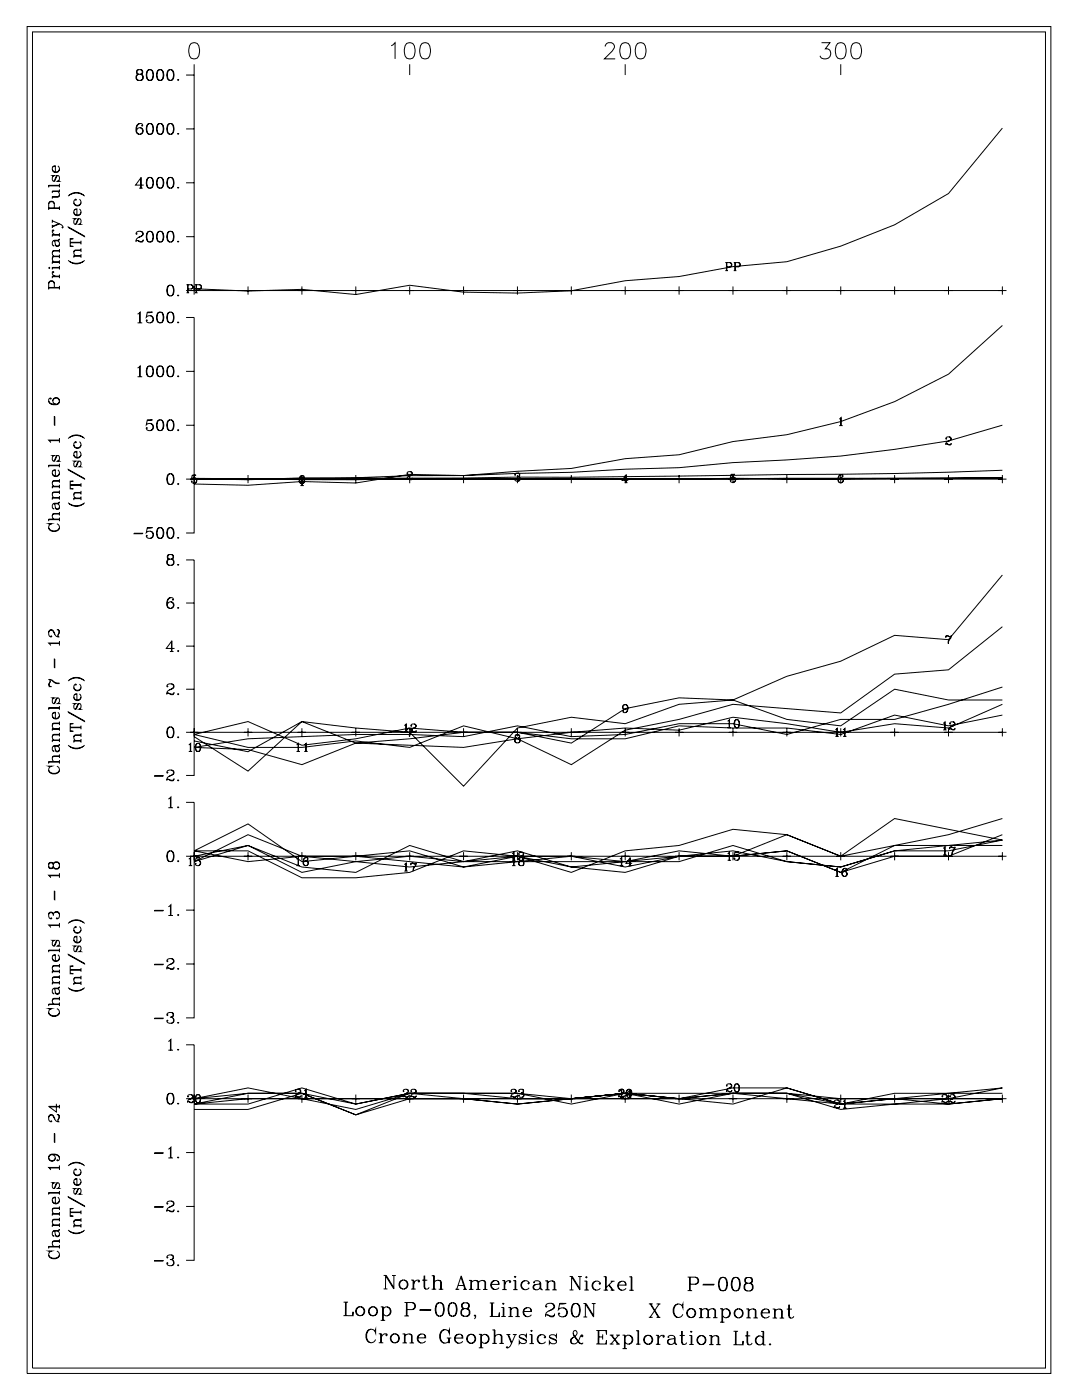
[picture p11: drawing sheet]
<svg xmlns="http://www.w3.org/2000/svg" width="215mm" height="279mm" viewBox="0 0 215 279" stroke-linecap="round" stroke-linejoin="round" font-family="sans-serif">
<g fill="none" stroke="#000" stroke-width=".2">
<path d="M5.4 5.3h204v268.5h-204zM6.5 6.4h201.9v266.3h-201.9zM27.6 13.9l-.3 .1-.1 .5a.72 .72 0 0 0 1.2 0v-.3a.7 .7 0 0 0-1-.2l-.1 .5 .3 .3M27.6 14.8l-.3 .1-.2 .3a.71 .71 0 0 0 .9 .8 .71 .71 0 0 0 .3-1.1l-.3-.1M27.6 14.8l-.2 .1a.69 .69 0 0 0-.1 .9l.3 .2M28 13.9l.3 .3v.3l-.3 .3M28 14.8l.2 .1a.7 .7 0 0 1 .1 .9l-.3 .2M29.8 13.9a.97 .97 0 0 0-.6 1.2l.1 .5a.67 .67 0 0 0 .6 .4 .67 .67 0 0 0 .6-.4 1.82 1.82 0 0 0-.2-1.6 .58 .58 0 0 0-.9 .3 1.26 1.26 0 0 0 .4 1.7M30 13.9a1.36 1.36 0 0 1 0 2.1M31.8 13.9a1.16 1.16 0 0 0-.5 1.7 .66 .66 0 0 0 .6 .4 .66 .66 0 0 0 .6-.4 1.71 1.71 0 0 0-.2-1.6 .58 .58 0 0 0-.9 .3 1.25 1.25 0 0 0 .4 1.7M32 13.9a1.38 1.38 0 0 1 0 2.1M33.9 13.9a.97 .97 0 0 0-.7 1.2l.1 .5a.67 .67 0 0 0 .7 .4 .67 .67 0 0 0 .6-.4 1.82 1.82 0 0 0-.2-1.6 .58 .58 0 0 0-.9 .3 1.26 1.26 0 0 0 .4 1.7"/>
<path d="M34.1 13.9a1.36 1.36 0 0 1 0 2.1M35.5 15.8l.1 .1-.1 .1zM37.1 15h1.6M38.1 8.7a1.05 1.05 0 0 1 1.5 .4 2.68 2.68 0 0 1-.3 2.5 1.06 1.06 0 0 1-1.5-.5 2.68 2.68 0 0 1 .3-2.4zM38.7 15v42.9h-1.6M38.7 12.8v2.2M78 9.1l.7-.6v3.2M81 8.7a1.05 1.05 0 0 1 1.6 .4 2.68 2.68 0 0 1-.3 2.5 1.06 1.06 0 0 1-1.6-.5 2.68 2.68 0 0 1 .3-2.4zM81.6 12.8v2.2M84.1 8.7a1.04 1.04 0 0 1 1.5 .4 2.65 2.65 0 0 1-.3 2.5 1.05 1.05 0 0 1-1.5-.5 2.68 2.68 0 0 1 .3-2.4zM120.6 9.3a.81 .81 0 0 1 .6-.8h.6a.79 .79 0 0 1 .5 1.2l-1.8 2h2.1M124 8.7a1.05 1.05 0 0 1 1.5 .4 2.68 2.68 0 0 1-.3 2.5 1.06 1.06 0 0 1-1.5-.5 2.68 2.68 0 0 1 .3-2.4z"/>
<path d="M124.6 12.8v2.2M127.1 8.7a1.04 1.04 0 0 1 1.5 .4 2.65 2.65 0 0 1-.3 2.5 1.05 1.05 0 0 1-1.6-.5 2.7 2.7 0 0 1 .4-2.4zM163.7 8.5h1.7l-.9 1.2a1.03 1.03 0 0 1 1.1 1.2 1.03 1.03 0 0 1-1.4 .8l-.5-.1-.3-.5M166.9 8.7a1.05 1.05 0 0 1 1.6 .4 2.68 2.68 0 0 1-.3 2.5 1.06 1.06 0 0 1-1.6-.5 2.68 2.68 0 0 1 .3-2.4zM167.6 12.8v2.2M170 8.7a1.04 1.04 0 0 1 1.5 .4 2.65 2.65 0 0 1-.3 2.5 1.05 1.05 0 0 1-1.5-.5 2.7 2.7 0 0 1 .3-2.4zM9.7 37h2.1M10.4 33.8a.75 .75 0 0 0 .7 .5 .75 .75 0 0 0 .7-.5M11 33.2l-.5 .1M11.4 35l-.5 1h-.4a.7 .7 0 0 1 .1-.9l.2-.1h-.4l.2 .1M11.5 38.2a.66 .66 0 0 1 0 1.1h-1.1M11.5 33.1a.72 .72 0 0 1 .2 1 .72 .72 0 0 1-1.1 0 .72 .72 0 0 1 .2-1h.2v1.2"/>
<path d="M11.6 36l.2 .1h-.4l.4-.4v-.4l-.2-.3h-.3l-.6 1.1M11.8 38.9l-.3 .3h-1.1v.4M11.8 36.6v.8M11.8 37.8v.4h-1.4M11.8 38.1h-1.4v.4M11.8 36.9h-2.1v.5M13.6 39.1a2.2 2.2 0 0 1 3.3 0M13.8 38.9l.4-.2a2.57 2.57 0 0 1 2.5 .2M15.8 39.7a.72 .72 0 0 1 .2 1.1 .72 .72 0 0 1-1.1 0 .72 .72 0 0 1 .2-1.1v.2l-.1-.1M27.7 37.5h.7M27.8 24.6a1.29 1.29 0 0 0-.1 2.2M27.9 25.4a.69 .69 0 0 1 .5 .7 .69 .69 0 0 1-.5 .7"/>
<path d="M28 35.6v1.9M28.3 24.9l-.1 .1 .1 .1 .1-.2a.67 .67 0 0 0-.6-.3 .67 .67 0 0 0-.6 .5 1.1 1.1 0 0 0 .5 1.7 .67 .67 0 0 0 .8-.6 .67 .67 0 0 0-.5-.7 .67 .67 0 0 0-.8 .5M28.6 36.9h-1.6l1.1-1.5v2.1M29.8 35.4a.97 .97 0 0 0-.6 1.2l.1 .5a.67 .67 0 0 0 .6 .4 .67 .67 0 0 0 .6-.4 1.82 1.82 0 0 0-.2-1.6 .58 .58 0 0 0-.9 .3 1.26 1.26 0 0 0 .4 1.7M29.8 24.6a.97 .97 0 0 0-.6 1.2l.1 .6a.67 .67 0 0 0 .6 .4 .67 .67 0 0 0 .6-.4 1.82 1.82 0 0 0-.2-1.7 .58 .58 0 0 0-.9 .3 1.26 1.26 0 0 0 .4 1.8M30 35.4a1.36 1.36 0 0 1 0 2.1M30 24.6a1.36 1.36 0 0 1 0 2.2M31.8 35.4a1.16 1.16 0 0 0-.5 1.7 .66 .66 0 0 0 .6 .4 .66 .66 0 0 0 .6-.4 1.71 1.71 0 0 0-.2-1.6 .58 .58 0 0 0-.9 .3 1.25 1.25 0 0 0 .4 1.7M31.8 24.6a1.16 1.16 0 0 0-.5 1.8 .66 .66 0 0 0 .6 .4 .66 .66 0 0 0 .6-.4 1.71 1.71 0 0 0-.2-1.7 .58 .58 0 0 0-.9 .3 1.25 1.25 0 0 0 .4 1.8M32 35.4a1.38 1.38 0 0 1 0 2.1M32 24.6a1.38 1.38 0 0 1 0 2.2M33.9 35.4a.97 .97 0 0 0-.7 1.2l.1 .5a.67 .67 0 0 0 .7 .4 .67 .67 0 0 0 .6-.4 1.82 1.82 0 0 0-.2-1.6 .58 .58 0 0 0-.9 .3 1.26 1.26 0 0 0 .4 1.7"/>
<path d="M33.9 24.6a.97 .97 0 0 0-.7 1.2l.1 .6a.67 .67 0 0 0 .7 .4 .67 .67 0 0 0 .6-.4 1.82 1.82 0 0 0-.2-1.7 .58 .58 0 0 0-.9 .3 1.26 1.26 0 0 0 .4 1.8M34.1 35.4a1.36 1.36 0 0 1 0 2.1M34.1 24.6a1.36 1.36 0 0 1 0 2.2M35.5 37.3l.1 .1-.1 .1zM35.5 26.6l.1 .1-.1 .1zM37.1 36.4h1.6M37.1 25.7h1.6M199.8 25.5l-10.8 13.1-10.7 6.2-10.7 4.3-10.8 3.1-10.7 .9-10.8 2-10.7 .9-10.7 2-10.8 .4-10.7-.2-10.8-1.3-10.7 1.8-10.7-1-10.8 .3-10.7-.4M9.7 56.5a.58 .58 0 0 1 .6-.4 .58 .58 0 0 1 .5 .4M9.7 40.6a.58 .58 0 0 1 .6-.4 .58 .58 0 0 1 .5 .4M9.7 57.4h2.1M9.7 57.3h2.1"/>
<path d="M9.7 41.5h2.1M9.7 41.4h2.1M9.8 53.3v.2l-.1-.1zM10.4 44l1.4 .6a.84 .84 0 0 1 .8 .7l-.1 .1v-.2M10.4 55.1h1.4M10.4 43.8v.6M10.4 44.8v.6M10.4 53.4h1.4M10.4 52.3h1.4M10.4 46.9h1.4M10.5 54.2l.1 .1 .1-.1-.2-.1a.59 .59 0 0 0 0 .6 .59 .59 0 0 0 .5 .3M10.5 45.9h.2l-.2-.1a.59 .59 0 0 0 .5 1"/>
<path d="M10.8 57.3v-.8a.56 .56 0 0 0-.5-.6 .56 .56 0 0 0-.6 .6v1.2M10.8 48l.3 1 .4 .1a.65 .65 0 0 0 0-1.1M10.8 41.4v-.8a.56 .56 0 0 0-.5-.5 .56 .56 0 0 0-.6 .5v1.3M11 48.7a.42 .42 0 0 0 .4 .3 .42 .42 0 0 0 .4-.3M11.6 44.6l-1.2 .5M11.8 51.1h-1.1a.66 .66 0 0 0 0 1.1M11.8 51.2h-1.1l-.3 .3M11.8 49.9h-1.1a.66 .66 0 0 0 0 1.2M11.8 50h-1.1l-.3 .3M11.8 47.7l-.3 .2-.9 .1a.7 .7 0 0 0-.1 .9l.2 .1-.1-.1M11.8 47.6l-.1 .3-.2 .1h-.9M11.8 41.1v.8"/>
<path d="M11.8 46.5v.7M11.8 49.6v.7M11.8 50.7v.8M11.8 51.9v.7M11.8 53v.7M11.8 54.7v.8M11.8 57v.7M11.8 55h-1.4v.5M11.8 46.8h-1.4v.4M11.8 52.2h-1.4v.4M11.8 53.3h-1.4v.4M11.8 44.6l-1.4 .6"/>
<path d="M13.6 51.9a2.2 2.2 0 0 0 3.3 0M13.6 45.2l3.3 2zM13.8 52.1l.4 .2a2.67 2.67 0 0 0 2.5-.2M14 47.7l.6-.1h-.6v1.5h.6l-.6-.1M14 48.4h2.1M14 48.3h2.1M14.7 42.4a.75 .75 0 0 0 .7 .5 .75 .75 0 0 0 .7-.5M14.7 40.4a.75 .75 0 0 0 .7 .5 .75 .75 0 0 0 .7-.5M14.7 51.1h1.4M15.3 41.8l-.5 .1M15.7 43.6l-.5 1h-.4a.7 .7 0 0 1 .1-.9l.2-.1h-.4l.2 .1M15.8 41.7a.72 .72 0 0 1 .2 1 .72 .72 0 0 1-1.1 0 .72 .72 0 0 1 .2-1h.2v1.2"/>
<path d="M15.9 44.6l.2 .1h-.4l.4-.4v-.4l-.2-.3h-.3l-.6 1.1M16.1 49.8h-1.1a.65 .65 0 0 0 0 1.2M16.1 49.9h-1.1l-.3 .3M16.1 51h-1.4v.4M16.1 48v.7M16.1 49.5v.7M16.1 50.7v.7M27.2 46.5l.1 .1h-.2a.74 .74 0 0 1 .8-.5 .74 .74 0 0 1 .6 .6l-.4 .4a1.06 1.06 0 0 0-1 1.1M28 46.1l.2 .1a.49 .49 0 0 1 .1 .7l-.7 .4M28.5 47.9l-.3 .2-.8-.2-.3 .1M28.5 47.7l-.2 .5h-.4l-.5-.3M29.8 46.1a.97 .97 0 0 0-.6 1.2l.1 .5a.67 .67 0 0 0 .6 .5 .67 .67 0 0 0 .6-.5 1.82 1.82 0 0 0-.2-1.6 .58 .58 0 0 0-.9 .3 1.26 1.26 0 0 0 .4 1.7"/>
<path d="M30 46.1a1.36 1.36 0 0 1 0 2.1M31.8 46.1a1.16 1.16 0 0 0-.5 1.7 .66 .66 0 0 0 .6 .5 .66 .66 0 0 0 .6-.5 1.71 1.71 0 0 0-.2-1.6 .58 .58 0 0 0-.9 .3 1.25 1.25 0 0 0 .4 1.7M32 46.1a1.38 1.38 0 0 1 0 2.1M33.9 56.8a.97 .97 0 0 0-.7 1.3l.1 .5a.67 .67 0 0 0 .7 .4 .67 .67 0 0 0 .6-.4 1.82 1.82 0 0 0-.2-1.7 .58 .58 0 0 0-.9 .3 1.26 1.26 0 0 0 .4 1.8M33.9 46.1a.97 .97 0 0 0-.7 1.2l.1 .5a.67 .67 0 0 0 .7 .5 .67 .67 0 0 0 .6-.5 1.82 1.82 0 0 0-.2-1.6 .58 .58 0 0 0-.9 .3 1.26 1.26 0 0 0 .4 1.7M34.1 56.8a1.36 1.36 0 0 1 0 2.2M34.1 46.1a1.36 1.36 0 0 1 0 2.1M35.5 58.8l.1 .1-.1 .1zM35.5 48l.1 .1-.1 .1zM37.1 47.2h1.6M37.2 56.8h.9l.4 .3a.43 .43 0 0 1-.4 .5h-.6M37.2 58.4h.5"/>
<path d="M37.4 56.8v1.6M37.5 56.8v1.6M37.9 57.9h1.6M38.1 56.8l.3 .3-.1 .3-.2 .2M38.7 57.9h161.1M38.7 57.1v1.6M38.8 56.8h1a.42 .42 0 0 1 .4 .4 .42 .42 0 0 1-.4 .4h-.6M38.8 58.4h.6M39.1 56.8v1.6M39.2 56.8v1.6M39.8 56.8l.3 .3-.1 .3-.2 .2M48.6 57.9h1.6"/>
<path d="M49.4 57.1v1.6M59.4 57.9h1.6M60.2 57.1v1.6M70.1 57.9h1.6M70.9 57.1v1.6M80.8 57.9h1.7M81.6 57.1v1.6M91.6 57.9h1.6M92.4 57.1v1.6M102.3 57.9h1.6M103.1 57.1v1.6M113 57.9h1.7"/>
<path d="M113.9 57.1v1.6M123.8 57.9h1.6M124.6 57.1v1.6M134.5 57.9h1.7M135.3 57.1v1.6M144.5 52.3h1a.42 .42 0 0 1 .4 .5 .42 .42 0 0 1-.4 .4h-.6M144.5 53.9h.6M144.8 52.3v1.6M144.9 52.3v1.6M145.3 57.9h1.6M145.5 52.3l.3 .3-.1 .4-.2 .2M146.1 57.1v1.6"/>
<path d="M146.2 52.3h1a.42 .42 0 0 1 .4 .5 .42 .42 0 0 1-.4 .4h-.7M146.2 53.9h.6M146.5 52.3v1.6M147.2 52.3l.3 .3-.1 .4-.2 .2M156 57.9h1.6M156.8 57.1v1.6M166.7 57.9h1.7M167.6 57.1v1.6M177.5 57.9h1.6M178.3 57.1v1.6M188.2 57.9h1.7M189 57.1v1.6"/>
<path d="M199 57.9h1.6M199.8 57.1v1.6M9.7 79.9a1.28 1.28 0 0 0 2.1 .2M10 79.4h.2l-.2-.1a.75 .75 0 0 0-.2 1 .75 .75 0 0 0 .8 .4h.6a.7 .7 0 0 0 .7-.7 .7 .7 0 0 0-.7-.7 .7 .7 0 0 0-.7 .6l.1 .4 .5 .3M10.5 79.9a.69 .69 0 0 1 .7-.6 .69 .69 0 0 1 .6 .6M27.4 73.4l.5-.5v2.2M27.4 62.6l.5-.4v2.2M27.4 75.1h.9M27.4 64.4h.9M27.8 62.3v2.1M27.8 73.1v2M29.4 62.3l1-.1h-1l-.2 1a.77 .77 0 0 1 1.1-.2 .77 .77 0 0 1 0 1.2 .77 .77 0 0 1-1.1-.3l.1-.2 .1 .1-.1 .1"/>
<path d="M29.8 72.9a.97 .97 0 0 0-.6 1.3l.1 .5a.67 .67 0 0 0 .6 .4 .67 .67 0 0 0 .6-.4 1.82 1.82 0 0 0-.2-1.6 .58 .58 0 0 0-.9 .3 1.26 1.26 0 0 0 .4 1.7M30 72.9a1.36 1.36 0 0 1 0 2.2M30 62.9a.75 .75 0 0 1 .5 .7 .75 .75 0 0 1-.5 .8M31.8 72.9a1.16 1.16 0 0 0-.5 1.8 .66 .66 0 0 0 .6 .4 .66 .66 0 0 0 .6-.4 1.71 1.71 0 0 0-.2-1.6 .58 .58 0 0 0-.9 .3 1.25 1.25 0 0 0 .4 1.7M31.8 62.2a1.16 1.16 0 0 0-.5 1.7 .66 .66 0 0 0 .6 .5 .66 .66 0 0 0 .6-.5 1.71 1.71 0 0 0-.2-1.6 .58 .58 0 0 0-.9 .3 1.25 1.25 0 0 0 .4 1.8M32 72.9a1.38 1.38 0 0 1 0 2.2M32 62.2a1.38 1.38 0 0 1 0 2.2M33.9 72.9a.97 .97 0 0 0-.7 1.3l.1 .5a.67 .67 0 0 0 .7 .4 .67 .67 0 0 0 .6-.4 1.82 1.82 0 0 0-.2-1.6 .58 .58 0 0 0-.9 .3 1.26 1.26 0 0 0 .4 1.7M33.9 62.2a.97 .97 0 0 0-.7 1.2l.1 .5a.67 .67 0 0 0 .7 .5 .67 .67 0 0 0 .6-.5 1.82 1.82 0 0 0-.2-1.6 .58 .58 0 0 0-.9 .3 1.26 1.26 0 0 0 .4 1.8M34.1 72.9a1.36 1.36 0 0 1 0 2.2M34.1 62.2a1.36 1.36 0 0 1 0 2.2M35.5 74.9l.1 .1-.1 .1z"/>
<path d="M35.5 64.1l.1 .1-.1 .2zM37.1 63.3h1.6v42.9h-1.6M37.1 74h1.6M199.8 64.9l-10.8 9.7-10.7 5.5-10.7 3.9-10.8 2.6-10.7 1.4-10.8 2.6-10.7 .8-10.7 2-10.8 .5-10.7 .9-10.8-.2-10.7 1.7-10.7-.3-10.8 .7-10.7-.2M9.7 92.8h2.1M9.8 87.8h2M10.4 94.4a.75 .75 0 0 0 .7 .5 .75 .75 0 0 0 .7-.5M10.4 99.3h1.4M10.4 97h1.4M10.8 83l.1 1.8zM11 93.8l-.5 .1M11.4 90.8l-.5 1-.3 .1a.7 .7 0 0 1-.1-.9l.3-.2h-.4l.2 .1"/>
<path d="M11.5 93.7a.72 .72 0 0 1 .2 1 .72 .72 0 0 1-1.1 0 .72 .72 0 0 1 .2-1h.2v1.2M11.6 91.8l.2 .1h-.4l.4-.4v-.4l-.2-.3h-.3l-.6 1.1M11.8 100l-.1 .3-.2 .1h-.9M11.8 98.1h-1.1a.66 .66 0 0 0 0 1.1M11.8 98.2h-1.1l-.3 .3M11.8 95.8h-1.1a.65 .65 0 0 0 0 1.1M11.8 95.9h-1.1l-.3 .3M11.8 87.7h-2.1l.4 .5M11.8 87.3v.9M11.8 92.4v.7M11.8 95.5v.7M11.8 96.6v.7"/>
<path d="M11.8 97.8v.7M11.8 98.9v.7M11.8 96.9h-1.4v.4M11.8 99.2h-1.4v.4M11.8 92.7h-2.1v.4M13.6 93.6l3.3 1.9zM13.6 87.4a2.2 2.2 0 0 1 3.3 0M13.8 87.2l.4-.2a2.56 2.56 0 0 1 2.5 .2M14 96l.6-.1h-.6v1.5h.6l-.6-.1M14 96.7h2.1M14 96.6h2.1M14.7 90.7a.75 .75 0 0 0 .7 .5 .75 .75 0 0 0 .7-.5"/>
<path d="M14.7 88.7a.75 .75 0 0 0 .7 .6 .75 .75 0 0 0 .7-.6M14.7 99.4h1.4M15.3 90.1l-.5 .1M15.7 91.9l-.5 1h-.4a.7 .7 0 0 1 .1-.9l.2-.1h-.4l.2 .1M15.8 90a.72 .72 0 0 1 .2 1.1 .72 .72 0 0 1-1.1 0 .72 .72 0 0 1 .2-1.1h.2v1.2M15.8 88a.72 .72 0 0 1 .2 1.1 .72 .72 0 0 1-1.1 0 .72 .72 0 0 1 .2-1.1v.2l-.1-.1M15.9 92.9l.2 .1h-.4l.4-.4v-.4l-.2-.3h-.3l-.6 1.1M16.1 98.2h-1.1a.65 .65 0 0 0 0 1.1M16.1 98.3h-1.1l-.3 .3M16.1 99.3h-1.4v.4M16.1 96.3v.7M16.1 97.8v.8"/>
<path d="M16.1 99v.7M29.4 83.8l1-.1h-1l-.2 1a.77 .77 0 0 1 1.1-.2 .77 .77 0 0 1 0 1.2 .77 .77 0 0 1-1.1-.3l.1-.2 .1 .1-.1 .1M30 84.4a.75 .75 0 0 1 .5 .7 .75 .75 0 0 1-.5 .7M31.8 83.7a1.16 1.16 0 0 0-.5 1.7 .66 .66 0 0 0 .6 .4 .66 .66 0 0 0 .6-.4 1.71 1.71 0 0 0-.2-1.6 .58 .58 0 0 0-.9 .3 1.25 1.25 0 0 0 .4 1.7M32 83.7a1.38 1.38 0 0 1 0 2.1M33.9 94.4a.97 .97 0 0 0-.7 1.2l.1 .6a.67 .67 0 0 0 .7 .4 .67 .67 0 0 0 .6-.4 1.82 1.82 0 0 0-.2-1.7 .58 .58 0 0 0-.9 .3 1.26 1.26 0 0 0 .4 1.8M33.9 83.7a.97 .97 0 0 0-.7 1.2l.1 .5a.67 .67 0 0 0 .7 .4 .67 .67 0 0 0 .6-.4 1.82 1.82 0 0 0-.2-1.6 .58 .58 0 0 0-.9 .3 1.26 1.26 0 0 0 .4 1.7M34.1 94.4a1.36 1.36 0 0 1 0 2.2M34.1 83.7a1.36 1.36 0 0 1 0 2.1M35.5 96.4l.1 .1-.1 .1zM35.5 85.6l.1 .1-.1 .1zM37.1 95.5h2.4"/>
<path d="M37.1 84.8h1.6M38.3 94.8l.8-.1h-.8l-.1 .8a.57 .57 0 0 1 .8-.2 .57 .57 0 0 1 0 .9 .57 .57 0 0 1-.8-.3v.1M38.7 95.5h161.1M38.7 94.7v1.6M38.8 95.2l.1 .1a.55 .55 0 0 1 .3 .6 .55 .55 0 0 1-.4 .4M48.6 95.5h1.6M49.4 94.7v1.6M59.4 95.5h1.6M59.9 95.5l.3-.3v1.6M59.9 96.8h.7M60.2 94.8a.97 .97 0 0 0-.1 1.6M60.2 94.7v2.1"/>
<path d="M60.2 95.4l.4 .5v.3l-.4 .2M60.6 95v.2v-.2a.56 .56 0 0 0-.7-.2 .56 .56 0 0 0-.3 .7v.4a.52 .52 0 0 0 .6 .6 .52 .52 0 0 0 .5-.7 .52 .52 0 0 0-.8-.3l-.2 .4M70.1 95.5h1.6M70.9 94.7v1.6M80.8 95.5h1.7M81.2 94.3l.1 .1h-.2a.55 .55 0 0 1 .6-.4 .55 .55 0 0 1 .5 .5l-.3 .3a.78 .78 0 0 0-.8 .8M81.6 94.7v1.6M81.8 94l.2 .2 .1 .3-.6 .4M82.2 95.4l-.2 .1h-.9M82.2 95.2l-.2 .4-.7-.2M91.6 95.5h1.6M92.4 94.7v1.6"/>
<path d="M102.3 95.5h1.6M102.7 94.6v.1h-.1a.51 .51 0 0 1 .5-.4 .51 .51 0 0 1 .5 .4l-.1 .2-.5 .1M103.1 94.7v1.6M103.3 94.3l.2 .2-.1 .4-.1 .1 .1 .1a.45 .45 0 0 1 .3 .4 .45 .45 0 0 1-.4 .4l-.6-.1-.1-.2 .1-.2v.2M103.5 95.1l.1 .5-.3 .3M113 95.5h1.7M113.9 94.7v1.6M123.8 95.5h1.6M124.5 96.2h.6M124.6 94.7v1.6M124.8 94.7v1.5M125.2 95.7h-1.2l.8-1.1v1.6"/>
<path d="M134.5 95.5h1.7M135.3 94.7v1.6M145.3 95.5h1.6M145.7 94.6l.8-.1h-.8l-.2 .8a.58 .58 0 0 1 .9-.2 .58 .58 0 0 1 0 .9 .58 .58 0 0 1-.9-.2l.1-.1v.1M146.1 94.7v1.6M146.2 95.1l.1 .1a.56 .56 0 0 1 .2 .5 .56 .56 0 0 1-.3 .4M156 95.5h1.6M156.8 94.7v1.6M166.7 95.5h1.7M167.2 83.5l.4-.3v1.6M167.2 84.8h.7M167.6 94.6a.97 .97 0 0 0-.1 1.6"/>
<path d="M167.6 83.3v1.5M167.6 94.7v1.6M167.6 95.2l.4 .5-.1 .3-.3 .2M167.9 94.9v.1l.1-.1a.56 .56 0 0 0-.7-.2 .56 .56 0 0 0-.3 .6v.5a.52 .52 0 0 0 .6 .5 .52 .52 0 0 0 .4-.6 .52 .52 0 0 0-.7-.4l-.2 .4M177.5 95.5h1.6M178.3 94.7v1.6M188.2 95.5h1.7M188.6 87.4v.1h-.1a.55 .55 0 0 1 .6-.4 .55 .55 0 0 1 .5 .4l-.3 .3a.79 .79 0 0 0-.8 .9M189 94.7v1.6M189.2 87.1l.2 .1 .1 .3-.6 .5M189.6 88.5l-.3 .1-.6-.1h-.2M189.6 88.3l-.2 .4-.7-.2"/>
<path d="M199 95.5h1.6M199.8 84.7l-10.8 3.2a274.7 274.7 0 0 1-42.9 4.3l-10.8 1-10.7 .3-10.7 .6-10.8 .3-10.7 .4h-10.8l-10.7 .4h-10.7l-10.8 .4-10.7-.2M199.8 93.7a1046.7 1046.7 0 0 1-43 .9l-64.4 .7-32.2 .1-21.5-.1M199.8 95.3l-96.7 .1-32.2 .2-32.2-.1M199.8 95.2l-85.9 .3h-75.2M199.8 95.3l-32.2 .1h-75.2l-21.5 .2-32.2-.1M199.8 94.7v1.6M9.7 105.2a1.22 1.22 0 0 0 2.1 0M9.7 103.6h2.1M10.8 100.4l.3 1 .4 .1a.64 .64 0 0 0 0-1.1M11 101.1a.42 .42 0 0 0 .4 .3 .42 .42 0 0 0 .4-.3M11.3 104.4a.79 .79 0 0 1 .5 .9 .79 .79 0 0 1-.8 .6 .94 .94 0 0 1-1-.2 .94 .94 0 0 1-.2-1l.2-.2-.3-.1h.6l-.3 .1"/>
<path d="M11.8 102.3h-1.1a.66 .66 0 0 0 0 1.2M11.8 102.5h-1.1l-.3 .3M11.8 100.1l-.3 .2-.9 .1a.7 .7 0 0 0-.1 .9l.2 .1-.1-.1M11.8 102v.8M11.8 103.2v.7M11.8 103.5h-2.1v.4M13.6 100.2a2.2 2.2 0 0 0 3.3 0M13.8 100.4l.4 .2a2.67 2.67 0 0 0 2.5-.2M26.7 106.3l1.7 .1zM29.4 105.3l1-.1h-1l-.2 1a.77 .77 0 0 1 1.1-.3 .77 .77 0 0 1 0 1.2 .77 .77 0 0 1-1.1-.2l.1-.2 .1 .1-.1 .1M30 105.9a.75 .75 0 0 1 .5 .7 .75 .75 0 0 1-.5 .7M31.8 105.2a1.16 1.16 0 0 0-.5 1.7 .66 .66 0 0 0 .6 .4 .66 .66 0 0 0 .6-.4 1.71 1.71 0 0 0-.2-1.6 .58 .58 0 0 0-.9 .3 1.25 1.25 0 0 0 .4 1.7"/>
<path d="M32 105.2a1.38 1.38 0 0 1 0 2.1M33.8 110.5l-.3 .1-.2 .5a.73 .73 0 0 0 1.3 0v-.3a.72 .72 0 0 0-1.1-.2v.5l.3 .4M33.8 111.5h-.3a.69 .69 0 0 0-.2 1 .77 .77 0 0 0 .9 .2 .77 .77 0 0 0 .5-.8l-.2-.4h-.3M33.8 111.5h-.3a.69 .69 0 0 0 0 1l.3 .2M33.9 105.2a.97 .97 0 0 0-.7 1.2l.1 .5a.67 .67 0 0 0 .7 .4 .67 .67 0 0 0 .6-.4 1.82 1.82 0 0 0-.2-1.6 .58 .58 0 0 0-.9 .3 1.26 1.26 0 0 0 .4 1.7M34 119.1a1.28 1.28 0 0 0-.1 2.2M34.1 105.2a1.36 1.36 0 0 1 0 2.1M34.1 119.9a.68 .68 0 0 1 .5 .7 .68 .68 0 0 1-.5 .7M34.2 110.5l.3 .3-.1 .5-.2 .2M34.2 111.5l.4 .4v.4l-.4 .4M34.5 119.4v.2l.1-.2a.75 .75 0 0 0-.9-.2 .75 .75 0 0 0-.5 .8v.7a.7 .7 0 0 0 .8 .6 .7 .7 0 0 0 .7-.7 .7 .7 0 0 0-.7-.7l-.3 .1-.4 .5M35.5 107.1l.1 .1-.1 .1z"/>
<path d="M35.5 112.5l.1 .1-.1 .1zM37.1 111.6h1.6v43h-1.6M199.8 114.6l-10.8 12.9-10.7-.9-10.7 5.2-10.8 3-10.7 4.7-10.8 .9-10.7 3.8-10.7-1.2-10.8 2.1-10.7 11.6-10.8-10.7-10.7-.9-10.7-1.3-10.8 9.9-10.7-6.9M9.7 126l.1-.2a.48 .48 0 0 1 .7-.1l.4 .7M9.7 136.9h.6M9.8 128.3h2M10 135.8l-.2 .6 .1 .4M10.1 126.8h.2l-.1 .2a.74 .74 0 0 1-.5-.8 .74 .74 0 0 1 .6-.7l.4 .4a1.07 1.07 0 0 0 1.1 1.1M10.3 135.5a1.54 1.54 0 0 0 1.5 .7M10.8 131.3l.1 1.8zM11.3 125.5l.5 .2v.4l-.3 .5M11.4 139.1l-.5 1-.3 .1a.7 .7 0 0 1-.1-.9l.3-.2h-.4l.2 .1"/>
<path d="M11.5 125.5l.2 .3-.2 .8 .1 .4M11.8 136.2a1.78 1.78 0 0 1-1.5-.7l-.6-.1 .3 .2-.3 1 .4 .3M11.8 128.2h-2.1l.4 .5M11.8 127.8v.9M13.6 135.7a2.2 2.2 0 0 1 3.3 0M13.8 135.5l.4-.2a2.56 2.56 0 0 1 2.5 .2M14.7 139a.75 .75 0 0 0 .7 .5 .75 .75 0 0 0 .7-.5M14.7 137.1a.75 .75 0 0 0 .7 .5 .75 .75 0 0 0 .7-.5M15.3 138.4l-.5 .1M15.8 138.3a.72 .72 0 0 1 .2 1.1 .72 .72 0 0 1-1.1 0 .72 .72 0 0 1 .2-1.1h.2v1.2M15.8 136.4a.72 .72 0 0 1 .2 1 .72 .72 0 0 1-1.1 0 .72 .72 0 0 1 .2-1v.2l-.1-.1M33.3 136.7l.2 .1h-.3a.73 .73 0 0 1 .8-.5 .73 .73 0 0 1 .7 .6l-.4 .4a1.05 1.05 0 0 0-1.1 1.2"/>
<path d="M33.9 129.9h.7M34.2 136.3l.2 .1a.47 .47 0 0 1 .1 .7l-.7 .4M34.2 127.9v2M34.7 138.1l-.3 .2-.9-.2-.3 .1M34.7 137.9l-.2 .6h-.4l-.6-.4M34.8 129.2h-1.7l1.2-1.5v2.2M35.4 138.3h.2l-.1 .2zM35.4 129.8h.2l-.1 .1zM35.5 121.1l.1 .1-.1 .1zM37.1 137.4h1.6M37.1 128.8h1.6M37.1 120.2h1.6"/>
<path d="M188.5 127l.2-.3 .6 .2 .3-.2-.1 .5a1.31 1.31 0 0 0-.5 1.1M188.5 126.7v.5M188.6 126.8h.3l.4 .1M189.5 127.2a1.15 1.15 0 0 0-.5 1.1M199.8 124.9l-10.8 8.6-10.7 .9-10.7 7.7-21.5-1.7-10.8 3-10.7 2.1-10.7 6.9-10.8-5.1-10.7 1.7-21.5-.9-10.7 4.3-10.8-3-10.7-.4 10.7-1.7 21.5-.9h10.7l10.8 .4 10.7-2.1 10.8 2.1 10.7-.4 10.7-2.2h10.8l10.7 2.2 10.8-3h10.7l10.7-3 10.8-3.5M199.8 139.5h-10.8l-10.7-2.1-10.7 7.3-10.8-1.3-10.7-3.9-10.8-.4-10.7 2.1-10.7 6.9-10.8-2.1h-10.7l-10.8 1.3-10.7 .8-10.7-4.3-10.8 6-10.7-2.1M9.7 153.5a1.22 1.22 0 0 0 2.1 0M9.7 151.9h2.1M9.7 141.2h2.1M10.4 142.7a.75 .75 0 0 0 .7 .5 .75 .75 0 0 0 .7-.5M10.4 147.6h1.4M10.4 145.4h1.4"/>
<path d="M10.8 148.7l.3 1 .4 .2a.64 .64 0 0 0 0-1.2M11 149.4a.42 .42 0 0 0 .4 .4 .42 .42 0 0 0 .4-.4M11 142.1l-.5 .1M11.3 152.7a.79 .79 0 0 1 .5 .9 .79 .79 0 0 1-.8 .6 .94 .94 0 0 1-1-.2 .94 .94 0 0 1-.2-1l.2-.2-.3-.1h.6l-.3 .1M11.5 142a.71 .71 0 0 1 .2 1.1 .71 .71 0 0 1-1.1 0 .71 .71 0 0 1 .2-1.1h.2v1.2M11.6 140.1l.2 .1h-.4l.4-.4v-.4l-.2-.3h-.3l-.6 1.1M11.8 150.7h-1.1a.66 .66 0 0 0 0 1.1M11.8 150.8h-1.1l-.3 .3M11.8 148.4l-.3 .2-.9 .1a.7 .7 0 0 0-.1 .9l.2 .1-.1-.1M11.8 148.3l-.1 .3-.2 .1h-.9M11.8 146.4h-1.1a.66 .66 0 0 0 0 1.1M11.8 146.5h-1.1l-.3 .3"/>
<path d="M11.8 144.1h-1.1a.65 .65 0 0 0 0 1.1M11.8 144.2h-1.1l-.3 .3M11.8 140.7v.8M11.8 143.8v.7M11.8 144.9v.8M11.8 146.1v.7M11.8 147.2v.7M11.8 150.4v.7M11.8 151.5v.7M11.8 145.2h-1.4v.5M11.8 147.5h-1.4v.4M11.8 141.1h-2.1v.4"/>
<path d="M11.8 151.8h-2.1v.4M13.6 148.5a2.2 2.2 0 0 0 3.3 0M13.6 141.9l3.3 1.9zM13.8 148.7l.4 .2a2.67 2.67 0 0 0 2.5-.2M14 144.3l.6-.1h-.6v1.6h.6l-.6-.1M14 145h2.1M14 144.9h2.1M14.7 147.7h1.4M15.7 140.2l-.5 1.1h-.4a.7 .7 0 0 1 .1-1l.2-.1h-.4l.2 .1M15.9 141.3l.2 .1h-.4l.4-.4v-.5l-.2-.3h-.3l-.6 1.2M16.1 146.5h-1.1a.65 .65 0 0 0 0 1.1M16.1 146.6h-1.1l-.3 .3"/>
<path d="M16.1 147.6h-1.4v.4M16.1 144.6v.8M16.1 146.2v.7M16.1 147.3v.7M30.8 154.6l1.7 .1zM33.3 153.9l.2 .1h-.3a.73 .73 0 0 1 .8-.5 .73 .73 0 0 1 .7 .6l-.4 .4a1.05 1.05 0 0 0-1.1 1.1M33.5 159.3l.6-.4v2.1M33.9 144.9a.97 .97 0 0 0-.7 1.2l.1 .5a.67 .67 0 0 0 .7 .4 .67 .67 0 0 0 .6-.4 1.83 1.83 0 0 0-.2-1.6 .58 .58 0 0 0-.9 .3 1.26 1.26 0 0 0 .4 1.7M34 159v2M34.1 144.9a1.36 1.36 0 0 1 0 2.1M34.2 153.5l.2 .1a.47 .47 0 0 1 .1 .7l-.7 .4M34.7 155.3l-.3 .2-.9-.2-.3 .1"/>
<path d="M34.7 155.1l-.2 .5h-.4l-.6-.3M35.4 146.9h.2l-.1 .1zM35.5 155.4l.1 .1-.1 .1zM37.1 159.9h1.6v43h-1.6M37.1 146h2.4M37.6 148.5l.4-.3v1.6M37.6 149.8h.7M37.9 148.2v1.6M38.7 146h161.1M38.7 145.2v1.6M39.4 148.2a.93 .93 0 0 0 0 1.6h.1a.94 .94 0 0 0 0-1.6h-.1a1.04 1.04 0 0 0 0 1.6M39.5 148.2a1.04 1.04 0 0 1 0 1.6"/>
<path d="M48.6 146h1.6M49.4 145.2v1.6M59.1 148.5l.4-.3v1.6M59.1 149.8h.7M59.4 146h1.6M59.4 148.2v1.6M60.2 145.2v1.6M60.6 148.5l.4-.3v1.6M60.6 149.8h.7M60.9 148.2v1.6M70.1 146h1.6M70.9 145.2v1.6"/>
<path d="M80.6 144.6l.4-.3v1.6M80.6 145.9h.7M80.8 146h1.7M80.9 144.4v1.5M81.1 145.2v.4M81.2 145.3l.3-.1 .4 .2M81.6 145.2v1.6a1.85 1.85 0 0 1 .6-1.4v-.2l-.2 .2-.7-.2-.2 .3M82 144.6v.2l-.1-.1a.55 .55 0 0 1 .5-.4 .55 .55 0 0 1 .5 .5l-.3 .3a.81 .81 0 0 0-.7 .8M82.1 145.6a1.14 1.14 0 0 0-.5 1.2M82.6 144.3l.2 .2 .1 .3-.6 .4M82.9 145.7l-.2 .1h-.8M82.9 145.5l-.1 .4-.7-.2"/>
<path d="M91.6 146h1.6M92.4 145.2v1.6M102.3 146h1.6M103 146.4l-.3 .1v.4a.56 .56 0 0 0 .9 0v-.2a.55 .55 0 0 0-.8-.2l-.1 .4 .3 .2M103 147.1l-.4 .3a.53 .53 0 0 0 .6 .7 .53 .53 0 0 0 .3-.9l-.2-.1M103 147.1l-.3 .3v.5l.3 .2M103.1 145.2v1.6M103.3 146.4l.2 .3-.1 .4h-.1M103.3 147.1l.3 .3-.1 .5-.2 .2M113 146h1.7M113.9 145.2v1.6M123.8 146h1.6"/>
<path d="M124.5 140.4l-.3 .3a.51 .51 0 0 0 .3 .7M124.6 145.2v1.6M124.7 140.4a.96 .96 0 0 1-.1 1.6M125.1 141a.52 .52 0 0 1-.7 .4 .52 .52 0 0 1-.3-.8 .52 .52 0 0 1 .8-.1 .88 .88 0 0 1 .3 1 .88 .88 0 0 1-.8 .5l-.3-.2 .1-.1v.1M134.5 146h1.7M135.3 145.2v1.6M145 143.8l.4-.4v1.7M145 145.1h.7M145.3 146h1.6M145.3 143.5v1.6M146.1 145.2v1.6M146.8 143.4a.93 .93 0 0 0 0 1.7h.1a.94 .94 0 0 0 0-1.7h-.1a1.04 1.04 0 0 0 0 1.7"/>
<path d="M146.9 143.4a1.04 1.04 0 0 1 0 1.7M156 146h1.6M156.8 145.2v1.6M166.5 145.5l.4-.3v1.6M166.5 146.8h.7M166.7 146h1.7M166.8 145.2v1.6M167.6 145.2v1.6M168 145.5l.4-.3v1.6M168 146.8h.7M168.3 145.2v1.6M177.5 146h1.6"/>
<path d="M178.3 145.2v1.6M188 144.2l.3-.3v1.6M188 145.5h.6M188.2 146h1.7M188.3 143.9v1.6M189 145.2v1.6M189.3 144.2v.1a.55 .55 0 0 1 .5-.4 .55 .55 0 0 1 .5 .4l-.3 .3a.81 .81 0 0 0-.7 .9M190 143.9l.2 .1 .1 .3-.7 .5M190.3 145.3l-.2 .1-.8-.1M190.3 145.1l-.1 .4-.7-.2M199 146h1.6M199.8 140.4l-10.8 4.7-10.7-.9-10.7 1.8-10.8-1.8-10.7-1.2-10.8 2.5-10.7-.4-10.7 .9-10.8 1.3-10.7-2.6-10.8 4.3-10.7-1.3-10.7 1.3h-10.8l-10.7-2.6 10.7-2.6 10.8 4.7 10.7-1.2 10.7-2.2 10.8 .9h10.7l10.8 1.3h10.7l10.7-2.6 10.8 .4h10.7l10.8 1.3 10.7-3.9 10.7 2.2 10.8-2.2"/>
<path d="M199.8 145.2v1.6M9.7 172.7l.1 .3 .5 .1a.73 .73 0 0 0 0-1.2h-.3a.72 .72 0 0 0-.2 1l.5 .1 .3-.3M9.7 172.3a.51 .51 0 0 1 .8-.2l.1 .2M9.8 174.6h2M10.6 172.3l.1-.3 .3-.2a.7 .7 0 0 1 .9 .9 .7 .7 0 0 1-1.2 .3l-.1-.3M10.6 172.7l.4 .4h.4l.4-.4M10.6 172.3l.4-.4h.4l.4 .4M10.8 177.6l.1 1.8zM11.8 174.4h-2.1l.4 .6M11.8 174v1M33.5 161h1M33.9 169.6a.97 .97 0 0 0-.7 1.2l.1 .5a.67 .67 0 0 0 .7 .4 .67 .67 0 0 0 .6-.4 1.82 1.82 0 0 0-.2-1.6 .58 .58 0 0 0-.9 .3 1.26 1.26 0 0 0 .4 1.7"/>
<path d="M34.1 169.6a1.36 1.36 0 0 1 0 2.1M35.5 171.5l.1 .1-.1 .1zM35.5 160.8l.1 .1-.1 .1zM37.1 170.7h2.4M37.6 171.2l.4-.3v1.6M37.6 172.5h.7M37.9 171v1.5M38.7 169.8v1.7M39.1 171l.7-.1h-.7l-.2 .8a.58 .58 0 0 1 .9-.2 .58 .58 0 0 1 0 .9 .58 .58 0 0 1-.9-.2l.1-.1v.1M39.5 171.5l.4 .4-.1 .4-.3 .2M48.6 170.7h1.6M49.4 169.8v1.7"/>
<path d="M59.1 171.2l.4-.3v1.6M59.1 172.5h.7M59.4 170.7h1.6M59.4 171v1.5M60.2 169.8v1.7M60.9 170.9a.98 .98 0 0 0 0 1.6M61 171.5l.4 .5-.1 .3-.3 .2M61.3 171.2v.1l.1-.1a.56 .56 0 0 0-.7-.2 .56 .56 0 0 0-.3 .6v.5a.52 .52 0 0 0 .6 .5 .52 .52 0 0 0 .4-.6 .52 .52 0 0 0-.7-.4l-.2 .4M70.1 170.7h1.6M70.9 169.8v1.7M80.6 172.3l.4-.3v1.6M80.6 173.6h.7"/>
<path d="M80.8 170.7h1.7M80.9 172.1v1.5M81.6 169.8v1.7M81.9 172.3l.2-.3 .5 .2 .3-.2v.5l-.5 .7v.4M81.9 172v.5M82 172.2l.3-.1 .3 .1M82.9 172.5a1.14 1.14 0 0 0-.6 1.1M91.6 170.7h1.6M92.4 169.8v1.7M102.1 170.2l.3-.3v1.6M102.1 171.2l.3-.3v1.6M102.1 171.5h.6"/>
<path d="M102.1 172.5h.6M102.3 170.7h1.6M102.4 169.9v2.6M103.1 169.8v1.7M103.4 170.2v.1l-.1-.1 .2-.3a.6 .6 0 0 1 .8 .2v.4h-.5M103.7 170.9l-.2 .1-.1 .4a.54 .54 0 0 0 .9 0v-.2a.54 .54 0 0 0-.7-.2l-.1 .4 .2 .2M103.7 171.6l-.4 .3a.53 .53 0 0 0 .7 .7 .53 .53 0 0 0 .3-.9l-.3-.1M103.7 171.6l-.3 .3 .1 .5 .2 .1M104 169.9l.3 .2-.1 .4h-.2l.2 .1a.45 .45 0 0 1 .2 .5 .45 .45 0 0 1-.4 .4l-.5-.1-.2-.2 .1-.2v.2M104 170.9l.3 .3v.2l-.3 .2M104 171.6l.3 .3v.5l-.3 .1M104.3 170.7v.5l-.3 .3"/>
<path d="M113 170.7h1.7M113.9 169.8v1.7M123.5 171.2l.4-.3v1.6M123.5 172.5h.7M123.8 170.7h1.6M123.8 171v1.5M124.6 169.8v1.7M125.3 172.5h.5M125.5 171.1v1.4M126 172.1h-1.2l.8-1.2v1.6M134.5 170.7h1.7M135.3 169.8v1.7"/>
<path d="M145 170.2l.4-.3v1.6M145 171.5h.7M145.3 170.7h1.6M145.3 169.9v1.6M146.1 169.8v1.7M146.5 169.9h.7h-.7l-.2 .7a.58 .58 0 0 1 .9-.2 .58 .58 0 0 1 0 .9 .58 .58 0 0 1-.9-.1l.1-.2v.2M146.9 170.4l.4 .5-.1 .3-.3 .3M156 170.7h1.6M156.8 169.8v1.7M166.5 173.4l.4-.3v1.6M166.5 174.7h.7M166.7 170.7h1.7"/>
<path d="M166.8 173.2v1.5M167.6 169.8v1.7M168.3 173.1a.98 .98 0 0 0-.1 1.6M168.4 173.7l.4 .5-.1 .3-.3 .2M168.7 173.3v.2l.1-.2a.56 .56 0 0 0-.7-.2 .56 .56 0 0 0-.3 .7v.4a.52 .52 0 0 0 .6 .6 .52 .52 0 0 0 .4-.7 .52 .52 0 0 0-.7-.3l-.2 .4M177.5 170.7h1.6M178.3 169.8v1.7M188 169.1l.3-.3v1.6M188 170.4h.6M188.2 170.7h1.7M188.3 168.9v1.5M189 169.8v1.7"/>
<path d="M189.3 169.1l.2-.3 .5 .2 .3-.2v.4l-.5 .8v.4M189.3 168.8v.4M189.3 168.9h.3l.4 .1M190.3 169.2a1.14 1.14 0 0 0-.6 1.2M199 170.7h1.6M199.8 167.4l-21.5-4.3-10.7 7.6-10.8-4.3-10.7-1.1-10.8 3.2-10.7 1.1-10.7 4.3-10.8-3.2-10.7-1.1-10.8 4.3-10.7 1.1h-10.7l-10.8-5.4h-10.7M199.8 167.4l-10.8 2.2h-10.7l-10.7 3.2-10.8-1.1-10.7-3.2-10.8 3.2h-10.7l-10.7 1.1-10.8-3.2-10.7 2.1-10.8 1.1-10.7-1.1-10.7 2.2-10.8-5.4-10.7 2.2h161.1M199.8 163.1l-10.8 3.3-21.4 4.3-10.8-4.3-10.7 4.3h-10.8l-10.7 1h-32.2l-10.8-3.2-10.7 5.4-10.7-1.1-10.8-4.3-10.7 3.2 10.7-5.3 10.8 4.3 10.7 1 10.7-1 10.8 1 10.7-1h10.8l10.7 1 10.7-2.1 10.8 1.1 10.7-1.1 10.8 4.3 10.7-3.2h10.7l10.8-4.3M199.8 167.4l-10.8 1.1h-10.7l-10.7 5.4-10.8-4.3-10.7 1.1h-10.8l-10.7 3.2-10.7-1.1-10.8-2.1-10.7 2.1-10.8-3.2-21.4 2.1-10.8-7.5-10.7 5.4M199.8 168.5h-10.8l-10.7 1.1-10.7 3.2-10.8-1.1-10.7-2.1-10.8 1.1-10.7 2.1-10.7-2.1-21.5 2.1-21.5-2.1h-10.7l-10.8 1-10.7-2.1M199.8 169.8v1.7M9.7 182.2a.51 .51 0 0 1 .8-.2l.1 .2a.62 .62 0 0 1 .6-.5 .62 .62 0 0 1 .6 .5l-.1 .7-.3 .2-.2-.1h.2"/>
<path d="M9.7 189.5h2.1M9.8 184.5h2M10.4 191a.75 .75 0 0 0 .7 .5 .75 .75 0 0 0 .7-.5M10.4 195.9h1.4M10.4 193.7h1.4M10.6 182.5l-.1-.6-.5-.1a.74 .74 0 0 0-.3 .7 .74 .74 0 0 0 .5 .6l.1-.1h-.2M10.8 197.1l.3 1 .4 .1a.64 .64 0 0 0 0-1.1M10.8 181.9a.65 .65 0 0 1 1 .3M11 197.8a.42 .42 0 0 0 .4 .3 .42 .42 0 0 0 .4-.3M11 190.4l-.5 .1M11.4 187.4l-.5 1.1-.3 .1a.7 .7 0 0 1-.1-1l.3-.2h-.4l.2 .1M11.5 190.3a.71 .71 0 0 1 .2 1.1 .71 .71 0 0 1-1.1 0 .71 .71 0 0 1 .2-1.1h.2v1.2"/>
<path d="M11.6 188.5l.2 .1h-.4l.4-.4v-.5l-.2-.3h-.3l-.6 1.2M11.8 199h-1.1a.66 .66 0 0 0 0 1.1M11.8 199.1h-1.1l-.3 .3M11.8 196.7l-.3 .3-.9 .1a.7 .7 0 0 0-.1 .9l.2 .1-.1-.1M11.8 196.6l-.1 .4-.2 .1h-.9M11.8 194.7h-1.1a.66 .66 0 0 0 0 1.1M11.8 194.8h-1.1l-.3 .3M11.8 192.5h-1.1a.65 .65 0 0 0 0 1.1M11.8 192.5h-1.1l-.3 .4M11.8 184.4h-2.1l.4 .5M11.8 184v.9M11.8 189.1v.7"/>
<path d="M11.8 192.1v.8M11.8 193.3v.7M11.8 194.4v.7M11.8 195.5v.7M11.8 198.7v.7M11.8 199.8v.7M11.8 193.6h-1.4v.4M11.8 195.8h-1.4v.4M11.8 189.4h-2.1v.4M13.6 196.8a2.2 2.2 0 0 0 3.3 0M13.6 190.2l3.3 1.9zM13.6 184.1a2.21 2.21 0 0 1 3.3 0"/>
<path d="M13.8 197.1l.4 .2a2.67 2.67 0 0 0 2.5-.2M13.8 183.9l.4-.2a2.57 2.57 0 0 1 2.5 .2M14 192.7l.6-.2h-.6v1.6h.6l-.6-.1M14 193.4h2.1M14 193.3h2.1M14.7 187.3a.75 .75 0 0 0 .7 .6 .75 .75 0 0 0 .7-.6M14.7 185.4a.75 .75 0 0 0 .7 .5 .75 .75 0 0 0 .7-.5M14.7 196h1.4M15.3 186.7l-.5 .1M15.7 188.6l-.5 1h-.4a.7 .7 0 0 1 .1-.9l.2-.1h-.4l.2 .1M15.8 186.6a.72 .72 0 0 1 .2 1.1 .72 .72 0 0 1-1.1 0 .72 .72 0 0 1 .2-1.1h.2v1.2M15.8 184.7a.72 .72 0 0 1 .2 1.1 .72 .72 0 0 1-1.1 0 .72 .72 0 0 1 .2-1.1v.2l-.1-.1"/>
<path d="M15.9 189.6l.2 .1h-.4l.4-.4v-.4l-.2-.3h-.3l-.6 1.1M16.1 194.8h-1.1a.65 .65 0 0 0 0 1.1M16.1 194.9h-1.1l-.3 .3M16.1 195.9h-1.4v.4M16.1 193v.7M16.1 194.5v.7M16.1 195.6v.7M30.8 192.2l1.7 .1zM30.8 181.5l1.7 .1zM33.3 191.5l.2 .1h-.3a.73 .73 0 0 1 .8-.6 .73 .73 0 0 1 .7 .7l-.4 .4a1.05 1.05 0 0 0-1.1 1.1M33.5 180.7l.6-.4v2.2M33.5 182.5h1"/>
<path d="M34 180.4v2.1M34.2 191.1l.2 .1a.47 .47 0 0 1 .1 .7l-.7 .4M34.7 192.9l-.3 .2-.9-.2-.3 .1M34.7 192.7l-.2 .5h-.4l-.6-.3M35.5 193l.1 .1-.1 .1zM35.5 182.3l.1 .1-.1 .1zM37.1 192.1h1.6M37.1 181.4h1.6M9.7 201.9a1.22 1.22 0 0 0 2.1 0M9.7 200.2h2.1M11.3 201a.79 .79 0 0 1 .5 .9 .79 .79 0 0 1-.8 .7 .94 .94 0 0 1-1-.2 .94 .94 0 0 1-.2-1.1l.2-.2-.3-.1h.6l-.3 .1M11.8 200.1h-2.1v.4"/>
<path d="M30.8 202.9l1.7 .1zM33.3 202.2l.2 .1-.2 .1v-.4a.84 .84 0 0 1 1.3 .1l-.1 .5-.6 .1M33.5 207.6l.6-.4v2.1M33.5 209.3h1M33.9 217.9a.97 .97 0 0 0-.7 1.2l.1 .6a.67 .67 0 0 0 .7 .4 .67 .67 0 0 0 .6-.4 1.82 1.82 0 0 0-.2-1.7 .58 .58 0 0 0-.9 .3 1.26 1.26 0 0 0 .4 1.8M34 207.3v2M34.1 217.9a1.36 1.36 0 0 1 0 2.2M34.2 201.8l.3 .3-.1 .5-.2 .1a.62 .62 0 0 1 .5 .6 .62 .62 0 0 1-.5 .7l-.7-.2-.3-.3 .1-.2 .2 .1-.2 .1M34.5 202.9a.65 .65 0 0 1-.3 1.1M35.5 203.8h.1l-.1 .2zM35.5 219.9l.1 .1-.1 .1zM35.5 209.1l.1 .1-.1 .1z"/>
<path d="M37.1 208.3h1.6v42.9h-1.6M37.1 219h2.4M37.5 218.5v.1h-.1a.55 .55 0 0 1 .6-.4 .55 .55 0 0 1 .5 .4l-.3 .3a.79 .79 0 0 0-.8 .9M38.1 218.2l.2 .1 .1 .3-.6 .5M38.5 219.6l-.3 .1-.8-.1M38.5 219.4l-.2 .4-.7-.2M38.7 219l10.7-2.2 10.8 2.2h75.1l10.8-2.2h10.7l10.8 3.3 10.7-2.2h10.7l10.8-1.1-10.8 2.2-21.4 2.1-10.8-3.2h-10.7l-10.8 2.2-10.7-2.2-21.5 2.2-10.7-1.1h-10.8l-10.7 3.2-10.7-4.3h-10.8zM38.7 219h161.1M38.7 218.2v1.6M39.4 218.2a.93 .93 0 0 0 0 1.6h.1a.94 .94 0 0 0 0-1.6h-.1a1.04 1.04 0 0 0 0 1.6M39.5 218.2a1.04 1.04 0 0 1 0 1.6M48.6 219h1.6"/>
<path d="M49.4 218.2v1.6M58.9 217.4l.1 .1h-.1a.55 .55 0 0 1 .5-.4 .55 .55 0 0 1 .5 .5l-.3 .3a.79 .79 0 0 0-.7 .8M59.4 219h1.6M59.6 217.1l.2 .2 .1 .3-.7 .4M59.9 218.5l-.2 .1h-.8M59.9 218.3l-.1 .4-.7-.2M60.2 218.2v1.6M60.6 217.4l.4-.3v1.6M60.6 218.7h.7M60.9 217.2v1.5M70.1 219h1.6M70.9 218.2v1.6"/>
<path d="M80.4 217.4l.1 .1h-.2a.55 .55 0 0 1 .6-.4 .55 .55 0 0 1 .5 .5l-.3 .3a.79 .79 0 0 0-.8 .8M80.8 219h1.7M81 217.1l.3 .2v.3l-.6 .4M81.4 218.5l-.2 .1h-.9M81.4 218.3l-.1 .4-.7-.2M81.6 218.2v1.6M82 217.4v.2l-.1-.1a.55 .55 0 0 1 .5-.4 .55 .55 0 0 1 .5 .5l-.3 .3a.81 .81 0 0 0-.7 .8M82.6 217.1l.2 .2 .1 .3-.6 .4M82.9 218.5l-.2 .1h-.8M82.9 218.3l-.1 .4-.7-.2M91.6 219h1.6M92.4 218.2v1.6"/>
<path d="M101.9 217.4l.1 .1h-.2a.55 .55 0 0 1 .6-.4 .55 .55 0 0 1 .5 .5l-.3 .3a.79 .79 0 0 0-.8 .8M102.3 219h1.6M102.5 217.1l.2 .2 .1 .3-.6 .4M102.9 218.5l-.2 .1h-.9M102.9 218.3l-.2 .4-.6-.2M103.1 218.2v1.6M103.4 217.4v.2l-.1-.2 .2-.2a.6 .6 0 0 1 .8 .1v.4l-.5 .1M104 217.1l.3 .2v.3l-.3 .2 .2 .1a.45 .45 0 0 1 .2 .5 .45 .45 0 0 1-.4 .3l-.5-.1-.2-.2 .1-.1v.1M104.3 218v.4l-.3 .3M113 219h1.7M113.9 218.2v1.6M123.4 217.4l.1 .1h-.2a.55 .55 0 0 1 .6-.4 .55 .55 0 0 1 .5 .5l-.3 .3a.79 .79 0 0 0-.8 .8"/>
<path d="M123.5 217.4l.4-.3v1.6M123.5 218.7h.7M123.8 219h1.6M123.8 217.2v1.5M124 217.1l.2 .2 .1 .3-.6 .4M124.4 218.5l-.3 .1h-.8M124.4 218.3l-.2 .4-.7-.2M124.6 218.2v1.6M125.3 217.1l-.4 .5 .1 .3 .3 .2M125.3 218.7h.5M125.5 217.1a.97 .97 0 0 1-.1 1.6M125.5 217.3v1.4"/>
<path d="M125.8 217.6a.51 .51 0 0 1-.7 .4 .51 .51 0 0 1-.2-.7 .51 .51 0 0 1 .8-.1 .88 .88 0 0 1 .2 .9 .88 .88 0 0 1-.8 .6l-.2-.2 .1-.2v.2M126 218.3h-1.2l.8-1.2v1.6M134.5 219h1.7M135.3 218.2v1.6M144.9 216.3v.1h-.1a.55 .55 0 0 1 .5-.4 .55 .55 0 0 1 .6 .5l-.4 .3a.79 .79 0 0 0-.7 .8M145.3 219h1.6M145.5 216l.2 .2 .1 .3-.6 .5M145.9 217.4l-.3 .2-.8-.1M145.9 217.3l-.2 .3-.7-.2M146.1 218.2v1.6M146.8 216a.93 .93 0 0 0 0 1.6h.1a.94 .94 0 0 0 0-1.6h-.1a1.04 1.04 0 0 0 0 1.6M146.9 216a1.04 1.04 0 0 1 0 1.6"/>
<path d="M156 219h1.6M156.8 218.2v1.6M166.3 219.6h.1h-.1a.55 .55 0 0 1 .5-.4 .55 .55 0 0 1 .5 .5l-.3 .3a.79 .79 0 0 0-.7 .9M166.7 219h1.7M166.9 219.3l.3 .1v.3l-.6 .5M167.6 218.2v1.6M168 219.6l.4-.3v1.6M168.3 219.3v1.6M177.5 219h1.6M178.3 218.2v1.6M187.8 218.5l.1 .1h-.2a.55 .55 0 0 1 .6-.4 .55 .55 0 0 1 .5 .4l-.3 .3a.79 .79 0 0 0-.8 .9M188.2 219h1.7"/>
<path d="M188.4 218.2l.2 .1 .1 .3-.6 .5M188.8 219.6l-.2 .1-.9-.1M188.8 219.4l-.2 .4-.6-.2M189 218.2v1.6M189.3 218.5v.1a.55 .55 0 0 1 .5-.4 .55 .55 0 0 1 .5 .4l-.3 .3a.81 .81 0 0 0-.7 .9M190 218.2l.2 .1 .1 .3-.7 .5M190.3 219.6l-.2 .1-.8-.1M190.3 219.4l-.1 .4-.7-.2M199 219h1.6M199.8 217.9h-10.8l-21.4 2.2-10.8-3.3-10.7 3.3-21.5-2.2-21.5 2.2-21.5-2.2-10.7 2.2-10.7-2.2h-10.8l-10.7 2.2h10.7l10.8-3.3 10.7 3.3 10.7-2.2h10.8l10.7 1.1h10.8l10.7-1.1 10.7 1.1 10.8-1.1 21.5 2.2 10.7-1.1h21.5M199.8 219l-10.8 1.1-10.7-1.1h-10.7l-10.8-1.1h-32.2l-10.7 1.1-10.8-1.1h-21.5l-10.7 4.3-10.7-4.3-10.8 3.2h-10.7M199.8 218.2v1.6"/>
<path d="M9.7 230.9a.69 .69 0 0 0 .7 .5 .69 .69 0 0 0 .6-.5M9.7 230.6a1.29 1.29 0 0 1 2.1 .1M9.7 222.7l.1-.2a.49 .49 0 0 1 .7-.1l.4 .7M9.7 237.8h2.1M9.8 232.8h2M9.9 220.6h1.9M10.1 223.5l.1-.1v.2a.73 .73 0 0 1-.5-.8 .73 .73 0 0 1 .6-.6l.4 .4a1.06 1.06 0 0 0 1.1 1M10.4 239.3a.75 .75 0 0 0 .7 .6 .75 .75 0 0 0 .7-.6M10.4 230.1a.69 .69 0 0 1 .5 1 .69 .69 0 0 1-1 .3 .69 .69 0 0 1-.1-1.1 1.16 1.16 0 0 1 1.3-.3 1.16 1.16 0 0 1 .7 1.1l-.3 .3-.2-.1 .1-.1 .1 .1M10.8 225.9l.1 1.8zM11 238.7l-.5 .1M11.2 220v1.7l-1.5-1.2h2.1"/>
<path d="M11.3 222.2l.5 .2v.4l-.3 .5M11.4 235.8l-.5 1-.3 .1a.7 .7 0 0 1-.1-.9l.3-.2h-.4l.2 .1M11.5 238.6a.71 .71 0 0 1 .2 1.1 .71 .71 0 0 1-1.1 0 .71 .71 0 0 1 .2-1.1h.2v1.3M11.5 222.2l.2 .3-.2 .8 .1 .3M11.6 236.8l.2 .1h-.4l.4-.4v-.4l-.2-.3h-.3l-.6 1.1M11.8 232.7h-2.1l.4 .5M11.8 220.2v.7M11.8 232.3v.9M11.8 237.4v.7M11.8 237.7h-2.1v.4M13.6 238.5l3.3 2zM13.6 232.4a2.21 2.21 0 0 1 3.3 0"/>
<path d="M13.8 232.2l.4-.2a2.57 2.57 0 0 1 2.5 .2M14.7 235.7a.75 .75 0 0 0 .7 .5 .75 .75 0 0 0 .7-.5M14.7 233.7a.75 .75 0 0 0 .7 .5 .75 .75 0 0 0 .7-.5M15.3 235l-.5 .2M15.7 236.9l-.5 1h-.4a.7 .7 0 0 1 .1-.9l.2-.1h-.4l.2 .1M15.8 234.9a.72 .72 0 0 1 .2 1.1 .72 .72 0 0 1-1.1 0 .72 .72 0 0 1 .2-1.1h.2v1.3M15.8 233a.72 .72 0 0 1 .2 1.1 .72 .72 0 0 1-1.1 0 .72 .72 0 0 1 .2-1.1v.2l-.1-.1M15.9 237.9l.2 .1h-.4l.4-.4v-.4l-.2-.3h-.3l-.6 1.1M30.8 229.8l1.7 .1zM33.3 239.8l.2 .1h-.3a.73 .73 0 0 1 .8-.5 .73 .73 0 0 1 .7 .6l-.4 .4a1.05 1.05 0 0 0-1.1 1.1M33.5 229.1l.6-.4v2.1M33.5 230.8h1"/>
<path d="M34 228.8v2M34.2 239.4l.2 .1a.47 .47 0 0 1 .1 .7l-.7 .4M35.5 230.6l.1 .1-.1 .1zM37.1 229.7h1.6M167.3 220.6l-.2 .2-.8-.1M167.3 220.5l-.1 .4-.7-.3M168 220.9h.7M9.7 250.2a1.22 1.22 0 0 0 2.1 0M9.7 248.5h2.1M10.4 244.2h1.4M10.4 242h1.4M10.8 245.4l.3 1 .4 .1a.64 .64 0 0 0 0-1.1"/>
<path d="M11 246.1a.42 .42 0 0 0 .4 .3 .42 .42 0 0 0 .4-.3M11.3 249.4a.79 .79 0 0 1 .5 .9 .79 .79 0 0 1-.8 .6 .94 .94 0 0 1-1-.2 .94 .94 0 0 1-.2-1l.2-.2-.3-.1h.6l-.3 .1M11.8 247.3h-1.1a.66 .66 0 0 0 0 1.1M11.8 247.4h-1.1l-.3 .3M11.8 245.1l-.3 .2-.9 .1a.7 .7 0 0 0-.1 .9l.2 .1-.1-.1M11.8 245l-.1 .3-.2 .1h-.9M11.8 243h-1.1a.66 .66 0 0 0 0 1.2M11.8 243.1h-1.1l-.3 .3M11.8 240.8h-1.1a.65 .65 0 0 0 0 1.1M11.8 240.9h-1.1l-.3 .3M11.8 240.5v.7M11.8 241.6v.7"/>
<path d="M11.8 242.7v.7M11.8 243.8v.8M11.8 247v.7M11.8 248.1v.8M11.8 241.9h-1.4v.4M11.8 244.2h-1.4v.4M11.8 248.4h-2.1v.5M13.6 245.2a2.2 2.2 0 0 0 3.3 0M13.8 245.4l.4 .2a2.66 2.66 0 0 0 2.5-.2M14 241l.6-.1h-.6v1.5h.6l-.6-.1M14 241.7h2.1M14 241.6h2.1"/>
<path d="M14.7 244.4h1.4M16.1 243.1h-1.1a.65 .65 0 0 0 0 1.1M16.1 243.2h-1.1l-.3 .3M16.1 244.2h-1.4v.5M16.1 241.3v.7M16.1 242.8v.7M16.1 243.9v.8M30.8 251.3l1.7 .1zM30.8 240.5l1.7 .1zM33.3 250.5l.2 .1-.2 .1v-.4a.84 .84 0 0 1 1.3 .1l-.1 .5-.6 .2M34.2 250.1a.52 .52 0 0 1 .2 .8l-.2 .2a.62 .62 0 0 1 .5 .6 .62 .62 0 0 1-.5 .6l-.7-.1-.3-.3 .1-.2 .2 .1-.2 .1M34.5 251.3a.65 .65 0 0 1-.3 1"/>
<path d="M34.7 241.2l-.3 .2-.9-.2-.3 .1M34.7 241l-.2 .5h-.4l-.6-.3M35.5 252.1l.1 .1-.1 .1zM35.5 241.3l.1 .1-.1 .1zM37.1 240.5h1.6M68.5 259.5h.9M68.9 259.5l-.1 2.7M69 259.5v2.7M76.5 256.9h.7M76.5 254.2h.5l1.5 2.5M76.8 254.2v2.7M78.1 254.2h.8"/>
<path d="M78.5 254.2v2.7l-1.5-2.4M80.3 255.1a.91 .91 0 0 0-.6 1.4 .91 .91 0 0 0 1.5 0 .91 .91 0 0 0-.7-1.4 .92 .92 0 0 0-.9 .8 .92 .92 0 0 0 .7 1M80.5 255.1a.94 .94 0 0 1 .7 .9 .94 .94 0 0 1-.7 .9M80.6 259.6h1.6a.7 .7 0 0 1 .6 .7 .7 .7 0 0 1-.7 .7h-1M81 259.6v2.7M81.1 259.6v2.7M81.9 256.9h.9M82 255.1h.5v1.8M82.2 259.6a.73 .73 0 0 1 .5 .7 .73 .73 0 0 1-.6 .7M82.3 255.1v1.8M83.5 255.3l-.1 .1 .1 .1 .1-.2a.73 .73 0 0 0-.8-.1 .73 .73 0 0 0-.3 .7M84.1 255.2h1"/>
<path d="M84.5 254.3v2.1l.1 .4a.55 .55 0 0 0 .9-.2M84.6 254.3v2.1l.3 .5M86 257h.9M86 254.3h.6l-.1 2.7M86.4 254.3v2.7M86.6 255.6a.84 .84 0 0 1 1.4 0v1.4M87.4 257h.9M87.4 255.2l.4 .4v1.4M87.5 259.7a1.23 1.23 0 0 0-.8 1.5l.2 .6a.82 .82 0 0 0 .7 .6 .82 .82 0 0 0 .8-.6 2.22 2.22 0 0 0-.2-2 .73 .73 0 0 0-1.2 .4 2.2 2.2 0 0 0 .3 2l.2 .1M87.8 259.7l.2 .1a2.09 2.09 0 0 1 0 2.4l-.2 .1M90.1 259.7a1.21 1.21 0 0 0-.8 1.5l.1 .6a.83 .83 0 0 0 .8 .6 .83 .83 0 0 0 .8-.6 2.26 2.26 0 0 0-.3-2 .73 .73 0 0 0-1.1 .4 1.59 1.59 0 0 0 .5 2.2M90.3 259.7l.3 .1a2.08 2.08 0 0 1 0 2.4l-.3 .2"/>
<path d="M90.8 257h.7M91 257l.9-2.7 .9 2.7M91.3 256.2h1.1M91.9 254.7l.8 2.3M92.3 257h.8M92.5 259.7l-.4 .1-.1 .6a.91 .91 0 0 0 1.5 0v-.3a.89 .89 0 0 0-1.3-.3l-.1 .6 .4 .4M93 259.7l.4 .4v.3l-.4 .4M93.5 257h.8M93.5 255.2h.5v1.8M93.8 255.2v1.8M94 255.6a.84 .84 0 0 1 1.4 0v1.4M94.9 257h.8"/>
<path d="M94.9 255.2l.3 .4v1.4M95.4 255.6a.83 .83 0 0 1 1.4 0v1.4M96.3 257h.9M96.3 255.2l.4 .4-.1 1.4M97.6 259.7h.9M97.9 256h1.6a.88 .88 0 0 0-1.4-.6 .88 .88 0 0 0 .1 1.5 .99 .99 0 0 0 1.3-.3M98 259.7v2.7M98.1 259.7v2.7M98.6 255.2a.94 .94 0 0 0-.7 .9 .94 .94 0 0 0 .7 .9M99.2 255.4l.1 .6M100.1 257h.9M100.1 255.2l.5 .1v1.7"/>
<path d="M100.2 259.8l.1-.1 .1 .1-.1 .2zM100.5 255.3v1.7M101.6 255.4l-.1 .1 .1 .1 .2-.2a.74 .74 0 0 0-.8-.1 .74 .74 0 0 0-.4 .7M102.3 257l.9 .1M102.3 255.3h.5v1.8M102.5 254.5l.2-.1 .1 .1-.1 .1zM102.7 255.3v1.7M104.6 255.3a.94 .94 0 0 0-.7 .9 .94 .94 0 0 0 .7 .9M105.4 255.7l-.2 .1 .2 .1 .1-.1a.9 .9 0 0 0-1.4-.3 .9 .9 0 0 0 0 1.4 .9 .9 0 0 0 1.4-.2M106.5 255.5l-.1 .2 .4-.4h.5l.3 .2 .2 .3v.9l.2 .4M106.7 256a.54 .54 0 0 0-.3 .6 .54 .54 0 0 0 .3 .5M107.6 255.5v1.2l.2 .2 .4 .2"/>
<path d="M107.6 255.8l-1.2 .4-.2 .5a.81 .81 0 0 0 1.4 0M108.7 257.1h.9M108.7 255.3h.5v1.8M109.1 255.3l-.1 1.8M109.2 255.7a.84 .84 0 0 1 1.4 0v1.4M109.9 259.8a.65 .65 0 0 1 .4 1l-.9 .5M110.1 257.1h.9M110.1 255.3l.4 .4-.1 1.4M111.6 259.9l1.2-.1h-1.2l-.3 1.3a.97 .97 0 0 1 1.4-.3 .97 .97 0 0 1 .1 1.4 .97 .97 0 0 1-1.4 0l-.1-.2 .1-.3 .1 .1-.1 .2M113.5 257.1h.8M113.5 254.4h.5l1.6 2.5M113.9 254.4v2.7"/>
<path d="M114.6 259.8a1.24 1.24 0 0 0-.8 1.5l.2 .7a.83 .83 0 0 0 .7 .5 .83 .83 0 0 0 .8-.5 2.24 2.24 0 0 0-.2-2.1 .73 .73 0 0 0-1.2 .4 1.59 1.59 0 0 0 .5 2.2M114.9 259.8l.2 .1a2.09 2.09 0 0 1 0 2.5l-.2 .1M115.2 254.4h.8M115.6 254.4v2.7l-1.6-2.4M116.3 259.8h.5l1.5 2.5M116.5 257.1h.9M116.5 255.3h.5v1.8M116.7 259.8v2.7M116.7 254.6l.2-.2 .1 .2-.1 .1zM116.9 255.3l-.1 1.8M117.9 259.8h.8M118.3 259.8v2.7l-1.5-2.4"/>
<path d="M118.8 255.4a.94 .94 0 0 0-.7 .8 .94 .94 0 0 0 .7 .9M119.5 255.7l-.1 .2 .1 .1 .2-.1a.9 .9 0 0 0-1.4-.3 .9 .9 0 0 0 0 1.4 .9 .9 0 0 0 1.4-.2M120.3 257.2h.9M120.3 254.5h.5v2.7M120.7 254.5v2.7M121.3 256.1l.8 1.1M121.4 256.1l.8 1.1M121.7 257.2h.8M121.7 255.4h.8M122.1 255.4l-1.3 1.2M123.2 256.1l1.6 .1a.88 .88 0 0 0-1.4-.7 .88 .88 0 0 0 .1 1.5 .96 .96 0 0 0 1.3-.2M123.9 255.4a.94 .94 0 0 0-.7 .9 .94 .94 0 0 0 .7 .9"/>
<path d="M124.5 255.5l.1 .7M125.4 257.2h.9M125.4 254.5h.5v2.7M125.8 254.5v2.7M129.3 259.9h.8M129.6 259.9l1.6 2.7M129.7 259.9l1.7 2.7M130.9 259.9h.7M131.4 259.9l-1.8 2.7M135.1 259.9a1.52 1.52 0 0 0 0 2.7M137 257.2h.9M137.1 254.6h1.5a.71 .71 0 0 1 .7 .7 .71 .71 0 0 1-.7 .7h-1"/>
<path d="M137.4 254.6v2.6M137.6 254.6v2.6M138.6 254.6a.73 .73 0 0 1 .5 .7 .73 .73 0 0 1-.5 .7M140.1 256h2.2v.1h-2.2zM144 254.6a1.23 1.23 0 0 0-.8 1.5l.1 .7a.83 .83 0 0 0 .8 .5 .83 .83 0 0 0 .7-.5 2.24 2.24 0 0 0-.2-2.1 .73 .73 0 0 0-1.1 .4 1.58 1.58 0 0 0 .4 2.2M144.2 254.6l.3 .1a2.1 2.1 0 0 1 0 2.5l-.3 .1M146.5 254.6a1.26 1.26 0 0 0-.8 1.5l.2 .7a.82 .82 0 0 0 .7 .5 .82 .82 0 0 0 .8-.5 2.28 2.28 0 0 0-.2-2.1 .73 .73 0 0 0-1.2 .4 1.59 1.59 0 0 0 .5 2.2M146.8 254.6l.2 .1a2.1 2.1 0 0 1 0 2.5l-.2 .1M148.9 255.8l-.4 .1-.2 .4a.9 .9 0 0 0 1 1 .9 .9 0 0 0 .7-1.3l-.5-.2M148.9 255.8l-.5 .5v.5l.5 .5M148.9 254.6l-.3 .1-.2 .7a.91 .91 0 0 0 1.6 0v-.4a.92 .92 0 0 0-1.3-.3l-.1 .7 .3 .4M149.5 254.6l.3 .4-.1 .7-.2 .1"/>
<path d="M149.5 255.8l.2 .1a.86 .86 0 0 1 .1 1.2l-.4 .2M68.4 262.2h2v-.7l-.2 .7M71.7 260.5a.9 .9 0 0 0-.7 1.3 .9 .9 0 0 0 1.5 0 .9 .9 0 0 0-.6-1.3 .91 .91 0 0 0-.9 .7 .91 .91 0 0 0 .6 1M71.9 260.5a.94 .94 0 0 1 .7 .9 .94 .94 0 0 1-.7 .8M73.8 264.9a1.53 1.53 0 0 0 0 2.7M74.2 260.5a.91 .91 0 0 0-.6 1.4 .91 .91 0 0 0 1.5 0 .91 .91 0 0 0-.6-1.4 .92 .92 0 0 0-.9 .8 .92 .92 0 0 0 .6 1M74.5 260.5a.94 .94 0 0 1 .6 .9 .94 .94 0 0 1-.6 .9M74.7 265.3l.2 .4v-.7l-.2 .3a.99 .99 0 0 0-1.1-.3 .99 .99 0 0 0-.7 1 1.18 1.18 0 0 0 .3 1.2 1.18 1.18 0 0 0 1.3 .3l.4-.5M75.5 267.6h.9M75.5 265.9h.5v1.7M75.9 263.2h.9M75.9 260.5h.5v2.7"/>
<path d="M75.9 265.9v1.7M76.3 260.5l-.1 2.7M76.4 260.9a.86 .86 0 0 1 1.2-.2 .86 .86 0 0 1 0 1.3 .86 .86 0 0 1-1.2-.1M77 266l-.1 .1 .1 .1 .2-.2a.74 .74 0 0 0-.8-.1 .74 .74 0 0 0-.4 .7M77.2 260.5a.94 .94 0 0 1 .6 .9 .94 .94 0 0 1-.7 .9M78.6 265.9a.91 .91 0 0 0-.7 1.4 .91 .91 0 0 0 1.6 0 .91 .91 0 0 0-.7-1.4 .92 .92 0 0 0-.9 .7 .92 .92 0 0 0 .7 1.1M78.8 265.9a.95 .95 0 0 1 .7 .9 .95 .95 0 0 1-.7 .9M80.2 267.7h.9M80.2 265.9h.5v1.8M80.6 262.3h.9M80.6 265.9v1.8M80.7 266.3a.84 .84 0 0 1 1.4 0v1.4"/>
<path d="M81.6 267.7h.9M81.6 265.9l.4 .4v1.4M83.3 266.7h1.5a.88 .88 0 0 0-1.4-.6 .88 .88 0 0 0 .1 1.5 .96 .96 0 0 0 1.3-.3M83.7 261l2.1 .1v.1h-2.1zM83.9 265.9a.94 .94 0 0 0-.6 .9 .94 .94 0 0 0 .6 .9M84.6 266l.1 .7M88.5 265a1.52 1.52 0 0 0 0 2.7M89 266.7h.9M89.4 266.7v1M89.4 265.4l.2 .4v-.8l-.2 .4a1 1 0 0 0-1.1-.3 1 1 0 0 0-.7 .9 1.18 1.18 0 0 0 .3 1.3 1.18 1.18 0 0 0 1.3 .3l.2-.3M89.6 266.7v1M90.7 266.7h1.5a.88 .88 0 0 0-1.3-.6 .88 .88 0 0 0 .1 1.5 .95 .95 0 0 0 1.2-.3"/>
<path d="M91.3 265.9a.94 .94 0 0 0-.6 .9 .94 .94 0 0 0 .6 .9M92 266.1l.1 .6M92.5 260.8l-.4 .2-.2 .3a.89 .89 0 0 0 1 1.1 .89 .89 0 0 0 .6-1.3l-.5-.3M92.5 260.8l-.5 .5 .1 .8 .4 .3M93 260.8l.4 .3 .1 .8-.5 .5M93.8 265.9a.91 .91 0 0 0-.7 1.4 .91 .91 0 0 0 1.6 0 .91 .91 0 0 0-.7-1.4 .92 .92 0 0 0-.9 .8 .92 .92 0 0 0 .7 1M94 265.9a.94 .94 0 0 1 .7 .9 .94 .94 0 0 1-.7 .9M94.7 262.4l-.2-.2 .2-.1a.5 .5 0 0 1-.2 .8M95.4 268.6h.9M95.4 266h.6l-.1 2.6M95.8 266v2.6M96 266.3a.85 .85 0 0 1 1.2-.1 .85 .85 0 0 1 0 1.3 .85 .85 0 0 1-1.3-.1"/>
<path d="M96.7 266a.94 .94 0 0 1 .7 .9 .94 .94 0 0 1-.7 .9M97.6 262.4h1.9v-.8l-.1 .8M98.1 267.8h.9M98.1 265.1h.5v2.7M98.5 265.1v2.7M98.6 266.4a.84 .84 0 0 1 1.4 0v1.4M99.5 267.8h.9M99.5 266l.4 .4v1.4M99.9 262.4h.9M99.9 260.6h.5v1.8M100.3 260.6v1.8M100.9 266h.8"/>
<path d="M101.2 266l.7 1.8M101.3 262.4h.9M101.3 260.6h.5v1.8M101.3 266l.7 1.5M101.7 260.6v1.8M101.8 261a.84 .84 0 0 1 1.4 0v1.4M102.2 266h.8M102.7 262.4h.9M102.7 260.6l.4 .4v1.4M102.7 266l-.8 1.8a1.05 1.05 0 0 1-.8 .9l-.2-.2 .2-.1 .1 .1M103.5 266.4l1.4 .8v.4l-.4 .2-.8-.1-.2-.4v.5l.1-.3M104.4 261.4h1.5a.88 .88 0 0 0-1.4-.6 .88 .88 0 0 0 .1 1.5 .96 .96 0 0 0 1.3-.2"/>
<path d="M104.8 266.3l.1-.3v.5l-.5-.5h-.5l-.4 .3v.2l1.4 .8M105 260.6a.94 .94 0 0 0-.6 .9 .94 .94 0 0 0 .6 .9M105.5 267.8h.9M105.5 266h.5v1.8M105.7 260.8l.1 .6M105.8 265.3l.1-.2 .2 .2-.2 .1zM105.9 266v1.8M107.8 266a.95 .95 0 0 0-.6 .9 .95 .95 0 0 0 .6 .9M108.6 266.4l-.1 .1 .1 .2 .1-.1a.91 .91 0 0 0-1.2-.4 .91 .91 0 0 0-.3 1.3 .91 .91 0 0 0 1.3 .2l.2-.3M108.9 260.3l.1 .1-.1 .1-.2-.1a.92 .92 0 0 1 1-.7 .92 .92 0 0 1 .8 .8 2.34 2.34 0 0 1-1.4 .9l-.2 .3-.2 .8M109.5 266.4l1.4 .8v.4l-.4 .2h-.5l-.5-.5v.5l.1-.2M110.5 262.1l-.4 .2-1-.2-.4 .1"/>
<path d="M110.5 261.8l-.2 .7h-.5l-.7-.4M110.8 266.3l.1-.3v.6l-.1-.3a.86 .86 0 0 0-1.2-.1l-.1 .1 .1 .4 1.3 .6M112.3 260.7a.94 .94 0 0 1 .7 .9 .94 .94 0 0 1-.7 .9M114.2 266.6a.71 .71 0 0 0-.4 .6 .71 .71 0 0 0 .4 .7M114.2 265.8l1.2 1.7 .5 .4M116 266.2l-.1 .1 .1 .2 .2-.2-.2-.2-.4 .4a1.54 1.54 0 0 1-1.4 1.4l-.4-.2-.1-.6 .1-.3 .8-.5a.68 .68 0 0 0 .3-1l-.3-.1-.2 .1a1 1 0 0 0 .2 1.3l.9 1.1 .5 .2 .1-.3M116.3 262.5h.7M118.8 267.9h2.1v-.8l-.2 .8M118.8 265.2h2.1v.8l-.1-.8M119.2 265.2v2.7M119.3 266.5h.8M119.4 265.2l-.1 2.7"/>
<path d="M120.1 266v1M121.5 267.9h.8M121.5 266.1h.8M121.8 266.1l1.4 1.8M121.9 266.1l1.4 1.8M122.8 267.9h.7M122.8 266.1h.8M123.3 266.1l-1.5 1.8M124.1 268.8h.9M124.1 266.1h.5v2.7M124.5 266.1l-.1 2.7M124.6 266.5a.86 .86 0 0 1 1.2-.1 .86 .86 0 0 1 0 1.3 .86 .86 0 0 1-1.2-.2"/>
<path d="M125.4 266.1a.94 .94 0 0 1 .6 .9 .94 .94 0 0 1-.7 .9M126.7 267.9h.9M126.8 265.2h.5v2.7M127.1 265.2v2.7M129.1 266.2a.9 .9 0 0 0-.7 1.3 .9 .9 0 0 0 1.5 0 .9 .9 0 0 0-.6-1.3 .91 .91 0 0 0-.9 .7 .91 .91 0 0 0 .6 1M129.3 262.6h.8M129.3 266.2a.94 .94 0 0 1 .7 .8 .94 .94 0 0 1-.7 .9M130.7 267.9l.9 .1M130.7 266.2h.5v1.7M130.8 262.6h.8M131.1 266.2v1.7M132.3 266.3l-.2 .1 .2 .2 .1-.3a.74 .74 0 0 0-.8-.1 .74 .74 0 0 0-.4 .7"/>
<path d="M133.3 266.4l-.2 .2v-.2a.85 .85 0 0 1 1.3 0l.2 .3-.1 .9 .3 .4M133.5 266.9a.53 .53 0 0 0-.4 .6 .53 .53 0 0 0 .4 .5M134.4 266.4v1.2l.1 .2 .4 .2M134.4 266.7l-1.3 .4-.1 .5a.8 .8 0 0 0 1.4 0M135.4 266.2h1.1M135.8 265.3v2.2l.2 .4a.55 .55 0 0 0 .9-.3M136 260.3l.1 .4v-.8l-.1 .4a1 1 0 0 0-1.2-.3 1 1 0 0 0-.6 .9 1.18 1.18 0 0 0 .2 1.3 1.18 1.18 0 0 0 1.3 .3l.4-.5M136 265.3v2.2l.2 .5M137.4 268h.9M137.4 266.2h.5v1.8M137.6 260.8a.91 .91 0 0 0-.6 1.4 .91 .91 0 0 0 1.5 0 .91 .91 0 0 0-.6-1.4 .92 .92 0 0 0-.9 .8 .92 .92 0 0 0 .6 1M137.8 265.3l.1 .1-.1 .2-.2-.2z"/>
<path d="M137.8 266.2l-.1 1.8M137.9 260.8a.95 .95 0 0 1 .6 .9 .95 .95 0 0 1-.6 .9M139.3 262.6h.9M139.3 260.8h.5v1.8M139.7 266.2a.91 .91 0 0 0-.7 1.4 .91 .91 0 0 0 1.6 0 .91 .91 0 0 0-.7-1.4 .92 .92 0 0 0-.9 .8 .92 .92 0 0 0 .7 1M139.7 260.8v1.8M139.8 261.2a.82 .82 0 0 1 1.4 0v1.4M139.9 266.2a.94 .94 0 0 1 .7 .9 .94 .94 0 0 1-.7 .9M140.7 262.6h.9M140.7 260.8l.4 .4v1.4M141.2 261.2a.83 .83 0 0 1 1.4 0v1.4M141.3 268h.9"/>
<path d="M141.3 266.2h.5v1.8M141.7 266.2v1.8M141.8 266.6a.82 .82 0 0 1 1.4 0v1.4M142.1 260.8l.4 .4v1.4M142.1 262.6h.9M142.7 268h.9M142.7 266.2l.4 .4v1.4M143.5 263.5h.9M143.5 260.9h.5v2.6M143.9 260.9v2.6M144 261.2a.85 .85 0 0 1 1.3-.1 .85 .85 0 0 1 0 1.3 .85 .85 0 0 1-1.3-.1M144.8 260.9a.93 .93 0 0 1 .6 .9 .93 .93 0 0 1-.6 .9"/>
<path d="M146.2 268h1.9v-.7l-.1 .7M146.2 265.3l.9 .1M146.6 265.3v2.7M146.7 265.3v2.7M147.1 260.9a.91 .91 0 0 0-.6 1.4 .91 .91 0 0 0 1.5 0 .91 .91 0 0 0-.7-1.4 .92 .92 0 0 0-.9 .8 .92 .92 0 0 0 .7 1M147.3 260.9a.95 .95 0 0 1 .7 .9 .95 .95 0 0 1-.7 .9M148.5 266.3h1M148.7 260.9h.6l-.1 1.8M148.7 262.7h.9M148.9 265.4v2.1l.1 .4a.55 .55 0 0 0 .9-.2M149 265.4v2.1l.2 .6M149.1 260.9v1.8"/>
<path d="M149.3 261.3a.83 .83 0 0 1 1.4 0v1.4M150.1 260.9l.4 .4v1.4M150.1 262.7h.9M151.3 266.3a.94 .94 0 0 0-.6 .9 .94 .94 0 0 0 .6 .9M151.7 265.4h.5v2.7M151.8 261.7h1.5a.88 .88 0 0 0-1.3-.6 .88 .88 0 0 0 .1 1.5 .97 .97 0 0 0 1.2-.3M152.1 266.7a.85 .85 0 0 0-1.3-.2 .85 .85 0 0 0 0 1.3 .85 .85 0 0 0 1.3-.1M152.1 265.4v2.7h.5M152.5 260.9a.94 .94 0 0 0-.7 .9 .94 .94 0 0 0 .6 .9M153.1 261l.1 .7M153.3 267.9l.2-.1 .1 .1-.1 .2zM154 262.7h.9"/>
<path d="M154 260.9h.5v1.8M154.4 260.9v1.8M154.5 261.3a.84 .84 0 0 1 1.4 0v1.4M155.4 262.7h.9M155.4 260.9l.4 .4v1.4M156.8 260.9h1M157.2 260v2.2l.1 .4a.55 .55 0 0 0 .9-.2M157.3 260v2.2l.3 .5"/>
</g>
</svg>
